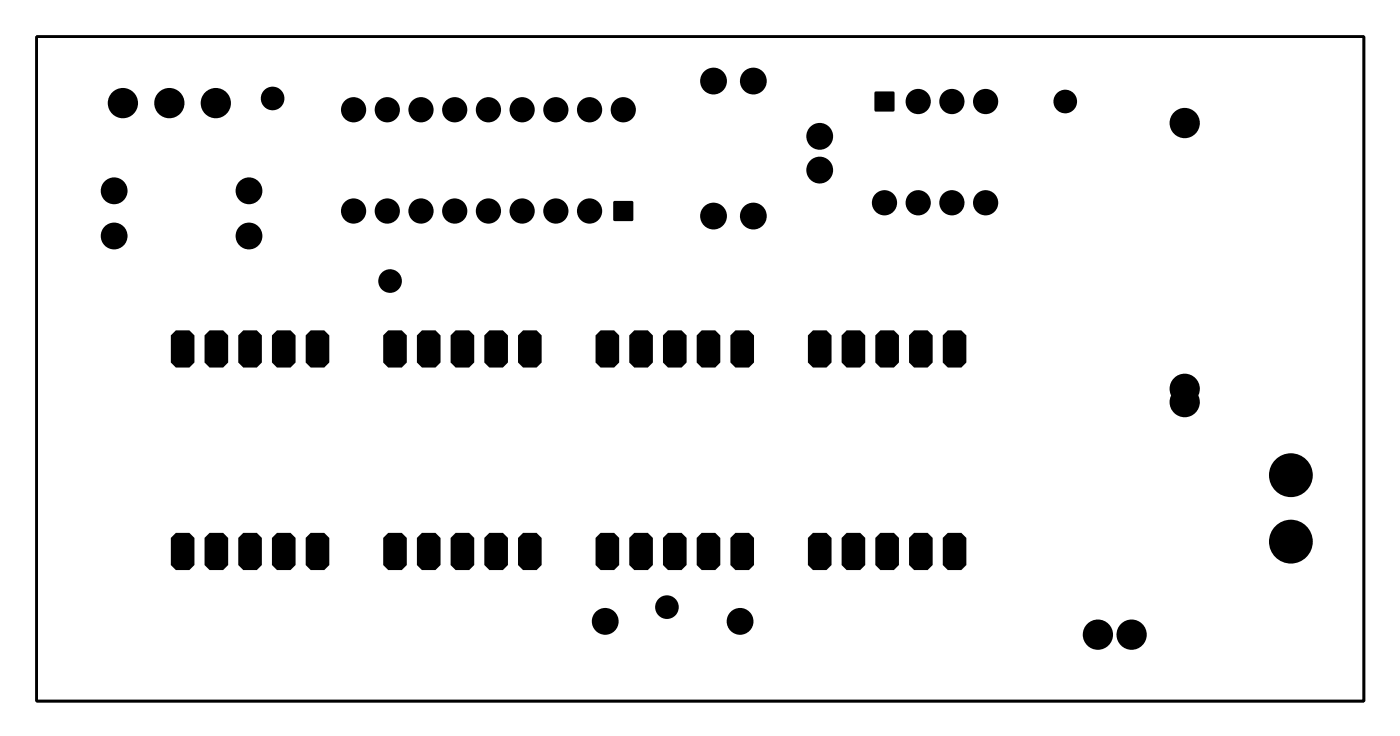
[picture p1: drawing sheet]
<svg xmlns="http://www.w3.org/2000/svg" width="105mm" height="55mm" viewBox="0 0 105 55" stroke-linecap="round" stroke-linejoin="round" font-family="sans-serif">
<g fill="#000">
<path d="M46.2 15.1h1.5v1.5h-1.5z" fill-rule="evenodd"/>
<path d="M65.9 6.9h1.5v1.5h-1.5z" fill-rule="evenodd"/>
<path d="M12.9 25.2l.3-.3h1.1l.3 .3v2.1l-.3 .4h-1.1l-.3-.4z" fill-rule="evenodd"/>
<path d="M15.4 25.2l.4-.3h1l.4 .3v2.1l-.4 .4h-1l-.4-.4z" fill-rule="evenodd"/>
<path d="M18.3 24.9h1l.4 .3v2.1l-.4 .4h-1l-.4-.4v-2.1z" fill-rule="evenodd"/>
<path d="M20.9 24.9h1l.4 .3v2.1l-.4 .4h-1l-.4-.4v-2.1z" fill-rule="evenodd"/>
<path d="M23 25.2l.4-.3h1l.4 .3v2.1l-.4 .4h-1l-.4-.4z" fill-rule="evenodd"/>
<path d="M28.9 25.2l.3-.3h1.1l.3 .3v2.1l-.3 .4h-1.1l-.3-.4z" fill-rule="evenodd"/>
<path d="M31.4 25.2l.4-.3h1l.4 .3v2.1l-.4 .4h-1l-.4-.4z" fill-rule="evenodd"/>
<path d="M34.3 24.9h1l.4 .3v2.1l-.4 .4h-1l-.4-.4v-2.1z" fill-rule="evenodd"/>
<path d="M36.5 25.2l.4-.3h1l.4 .3v2.1l-.4 .4h-1l-.4-.4z" fill-rule="evenodd"/>
<path d="M39 25.2l.4-.3h1l.4 .3v2.1l-.4 .4h-1l-.4-.4z" fill-rule="evenodd"/>
<path d="M44.9 25.2l.3-.3h1.1l.3 .3v2.1l-.3 .4h-1.1l-.3-.4z" fill-rule="evenodd"/>
<path d="M47.4 25.2l.4-.3h1l.4 .3v2.1l-.4 .4h-1l-.4-.4z" fill-rule="evenodd"/>
<path d="M50.3 24.9h1l.4 .3v2.1l-.4 .4h-1l-.4-.4v-2.1z" fill-rule="evenodd"/>
<path d="M52.5 25.2l.4-.3h1l.4 .3v2.1l-.4 .4h-1l-.4-.4z" fill-rule="evenodd"/>
<path d="M55 25.2l.4-.3h1l.4 .3v2.1l-.4 .4h-1l-.4-.4z" fill-rule="evenodd"/>
<path d="M61.2 24.9h1.1l.3 .3v2.1l-.3 .4h-1.1l-.3-.4v-2.1z" fill-rule="evenodd"/>
<path d="M63.4 25.2l.4-.3h1l.4 .3v2.1l-.4 .4h-1l-.4-.4z" fill-rule="evenodd"/>
<path d="M66.3 24.9h1l.4 .3v2.1l-.4 .4h-1l-.4-.4v-2.1z" fill-rule="evenodd"/>
<path d="M68.5 25.2l.4-.3h1l.4 .3v2.1l-.4 .4h-1l-.4-.4z" fill-rule="evenodd"/>
<path d="M71 25.2l.4-.3h1l.4 .3v2.1l-.4 .4h-1l-.4-.4z" fill-rule="evenodd"/>
<path d="M12.9 40.5l.3-.4h1.1l.3 .4v2l-.3 .4h-1.1l-.3-.4z" fill-rule="evenodd"/>
<path d="M15.4 40.5l.4-.4h1l.4 .4v2l-.4 .4h-1l-.4-.4z" fill-rule="evenodd"/>
<path d="M17.9 40.5l.4-.4h1l.4 .4v2l-.4 .4h-1l-.4-.4z" fill-rule="evenodd"/>
<path d="M20.5 40.5l.4-.4h1l.4 .4v2l-.4 .4h-1l-.4-.4z" fill-rule="evenodd"/>
<path d="M23 40.5l.4-.4h1l.4 .4v2l-.4 .4h-1l-.4-.4z" fill-rule="evenodd"/>
<path d="M28.9 40.5l.3-.4h1.1l.3 .4v2l-.3 .4h-1.1l-.3-.4z" fill-rule="evenodd"/>
<path d="M31.4 40.5l.4-.4h1l.4 .4v2l-.4 .4h-1l-.4-.4z" fill-rule="evenodd"/>
<path d="M33.9 40.5l.4-.4h1l.4 .4v2l-.4 .4h-1l-.4-.4z" fill-rule="evenodd"/>
<path d="M36.5 40.5l.4-.4h1l.4 .4v2l-.4 .4h-1l-.4-.4z" fill-rule="evenodd"/>
<path d="M39 40.5l.4-.4h1l.4 .4v2l-.4 .4h-1l-.4-.4z" fill-rule="evenodd"/>
<path d="M44.9 40.5l.3-.4h1.1l.3 .4v2l-.3 .4h-1.1l-.3-.4z" fill-rule="evenodd"/>
<path d="M47.4 40.5l.4-.4h1l.4 .4v2l-.4 .4h-1l-.4-.4z" fill-rule="evenodd"/>
<path d="M49.9 40.5l.4-.4h1l.4 .4v2l-.4 .4h-1l-.4-.4z" fill-rule="evenodd"/>
<path d="M52.5 40.5l.4-.4h1l.4 .4v2l-.4 .4h-1l-.4-.4z" fill-rule="evenodd"/>
<path d="M55 40.5l.4-.4h1l.4 .4v2l-.4 .4h-1l-.4-.4z" fill-rule="evenodd"/>
<path d="M60.9 40.5l.3-.4h1.1l.3 .4v2l-.3 .4h-1.1l-.3-.4z" fill-rule="evenodd"/>
<path d="M63.4 40.5l.4-.4h1l.4 .4v2l-.4 .4h-1l-.4-.4z" fill-rule="evenodd"/>
<path d="M66.3 40.1h1l.4 .4v2l-.4 .4h-1l-.4-.4v-2z" fill-rule="evenodd"/>
<path d="M68.5 40.5l.4-.4h1l.4 .4v2l-.4 .4h-1l-.4-.4z" fill-rule="evenodd"/>
<path d="M71 40.5l.4-.4h1l.4 .4v2l-.4 .4h-1l-.4-.4z" fill-rule="evenodd"/>
<circle cx="8.6" cy="14.4" r="1.01"/>
<circle cx="8.6" cy="17.8" r="1.01"/>
<circle cx="9.3" cy="7.8" r="1.14"/>
<circle cx="12.8" cy="7.8" r="1.14"/>
<circle cx="16.3" cy="7.8" r="1.14"/>
<circle cx="18.8" cy="17.8" r="1.01"/>
<circle cx="18.8" cy="14.4" r="1.01"/>
<circle cx="20.5" cy="7.4" r=".89"/>
<circle cx="26.6" cy="15.9" r=".95"/>
<circle cx="26.6" cy="8.3" r=".95"/>
<circle cx="29.2" cy="15.9" r=".95"/>
<circle cx="29.2" cy="8.3" r=".95"/>
<circle cx="31.7" cy="8.3" r=".95"/>
<circle cx="31.7" cy="15.9" r=".95"/>
<circle cx="34.3" cy="8.3" r=".95"/>
<circle cx="34.3" cy="15.9" r=".95"/>
<circle cx="36.8" cy="8.3" r=".95"/>
<circle cx="36.8" cy="15.9" r=".95"/>
<circle cx="39.3" cy="15.9" r=".95"/>
<circle cx="39.3" cy="8.3" r=".95"/>
<circle cx="41.9" cy="15.9" r=".95"/>
<circle cx="41.9" cy="8.3" r=".95"/>
<circle cx="44.4" cy="15.9" r=".95"/>
<circle cx="44.4" cy="8.3" r=".95"/>
<circle cx="47" cy="8.3" r=".95"/>
<circle cx="53.8" cy="16.3" r="1.01"/>
<circle cx="53.8" cy="6.1" r="1.01"/>
<circle cx="56.8" cy="16.3" r="1.01"/>
<circle cx="56.8" cy="6.1" r="1.01"/>
<circle cx="61.8" cy="10.3" r="1.01"/>
<circle cx="61.8" cy="12.8" r="1.01"/>
<circle cx="66.6" cy="15.3" r=".95"/>
<circle cx="69.2" cy="7.6" r=".95"/>
<circle cx="69.2" cy="15.3" r=".95"/>
<circle cx="71.7" cy="15.3" r=".95"/>
<circle cx="71.7" cy="7.6" r=".95"/>
<circle cx="74.3" cy="7.6" r=".95"/>
<circle cx="74.3" cy="15.3" r=".95"/>
<circle cx="80.3" cy="7.6" r=".89"/>
<circle cx="89.3" cy="9.3" r="1.14"/>
<circle cx="29.4" cy="21.2" r=".89"/>
<circle cx="89.3" cy="30.3" r="1.14"/>
<circle cx="89.3" cy="29.3" r="1.14"/>
<circle cx="97.3" cy="35.8" r="1.65"/>
<circle cx="45.6" cy="46.8" r="1.01"/>
<circle cx="50.2" cy="45.7" r=".89"/>
<circle cx="55.8" cy="46.8" r="1.01"/>
<circle cx="82.7" cy="47.8" r="1.14"/>
<circle cx="85.3" cy="47.8" r="1.14"/>
<circle cx="97.3" cy="40.8" r="1.65"/>
</g>
<path d="M2.8 2.8h100v50h-100z" fill="none" stroke="#000" stroke-width=".2"/>
</svg>
